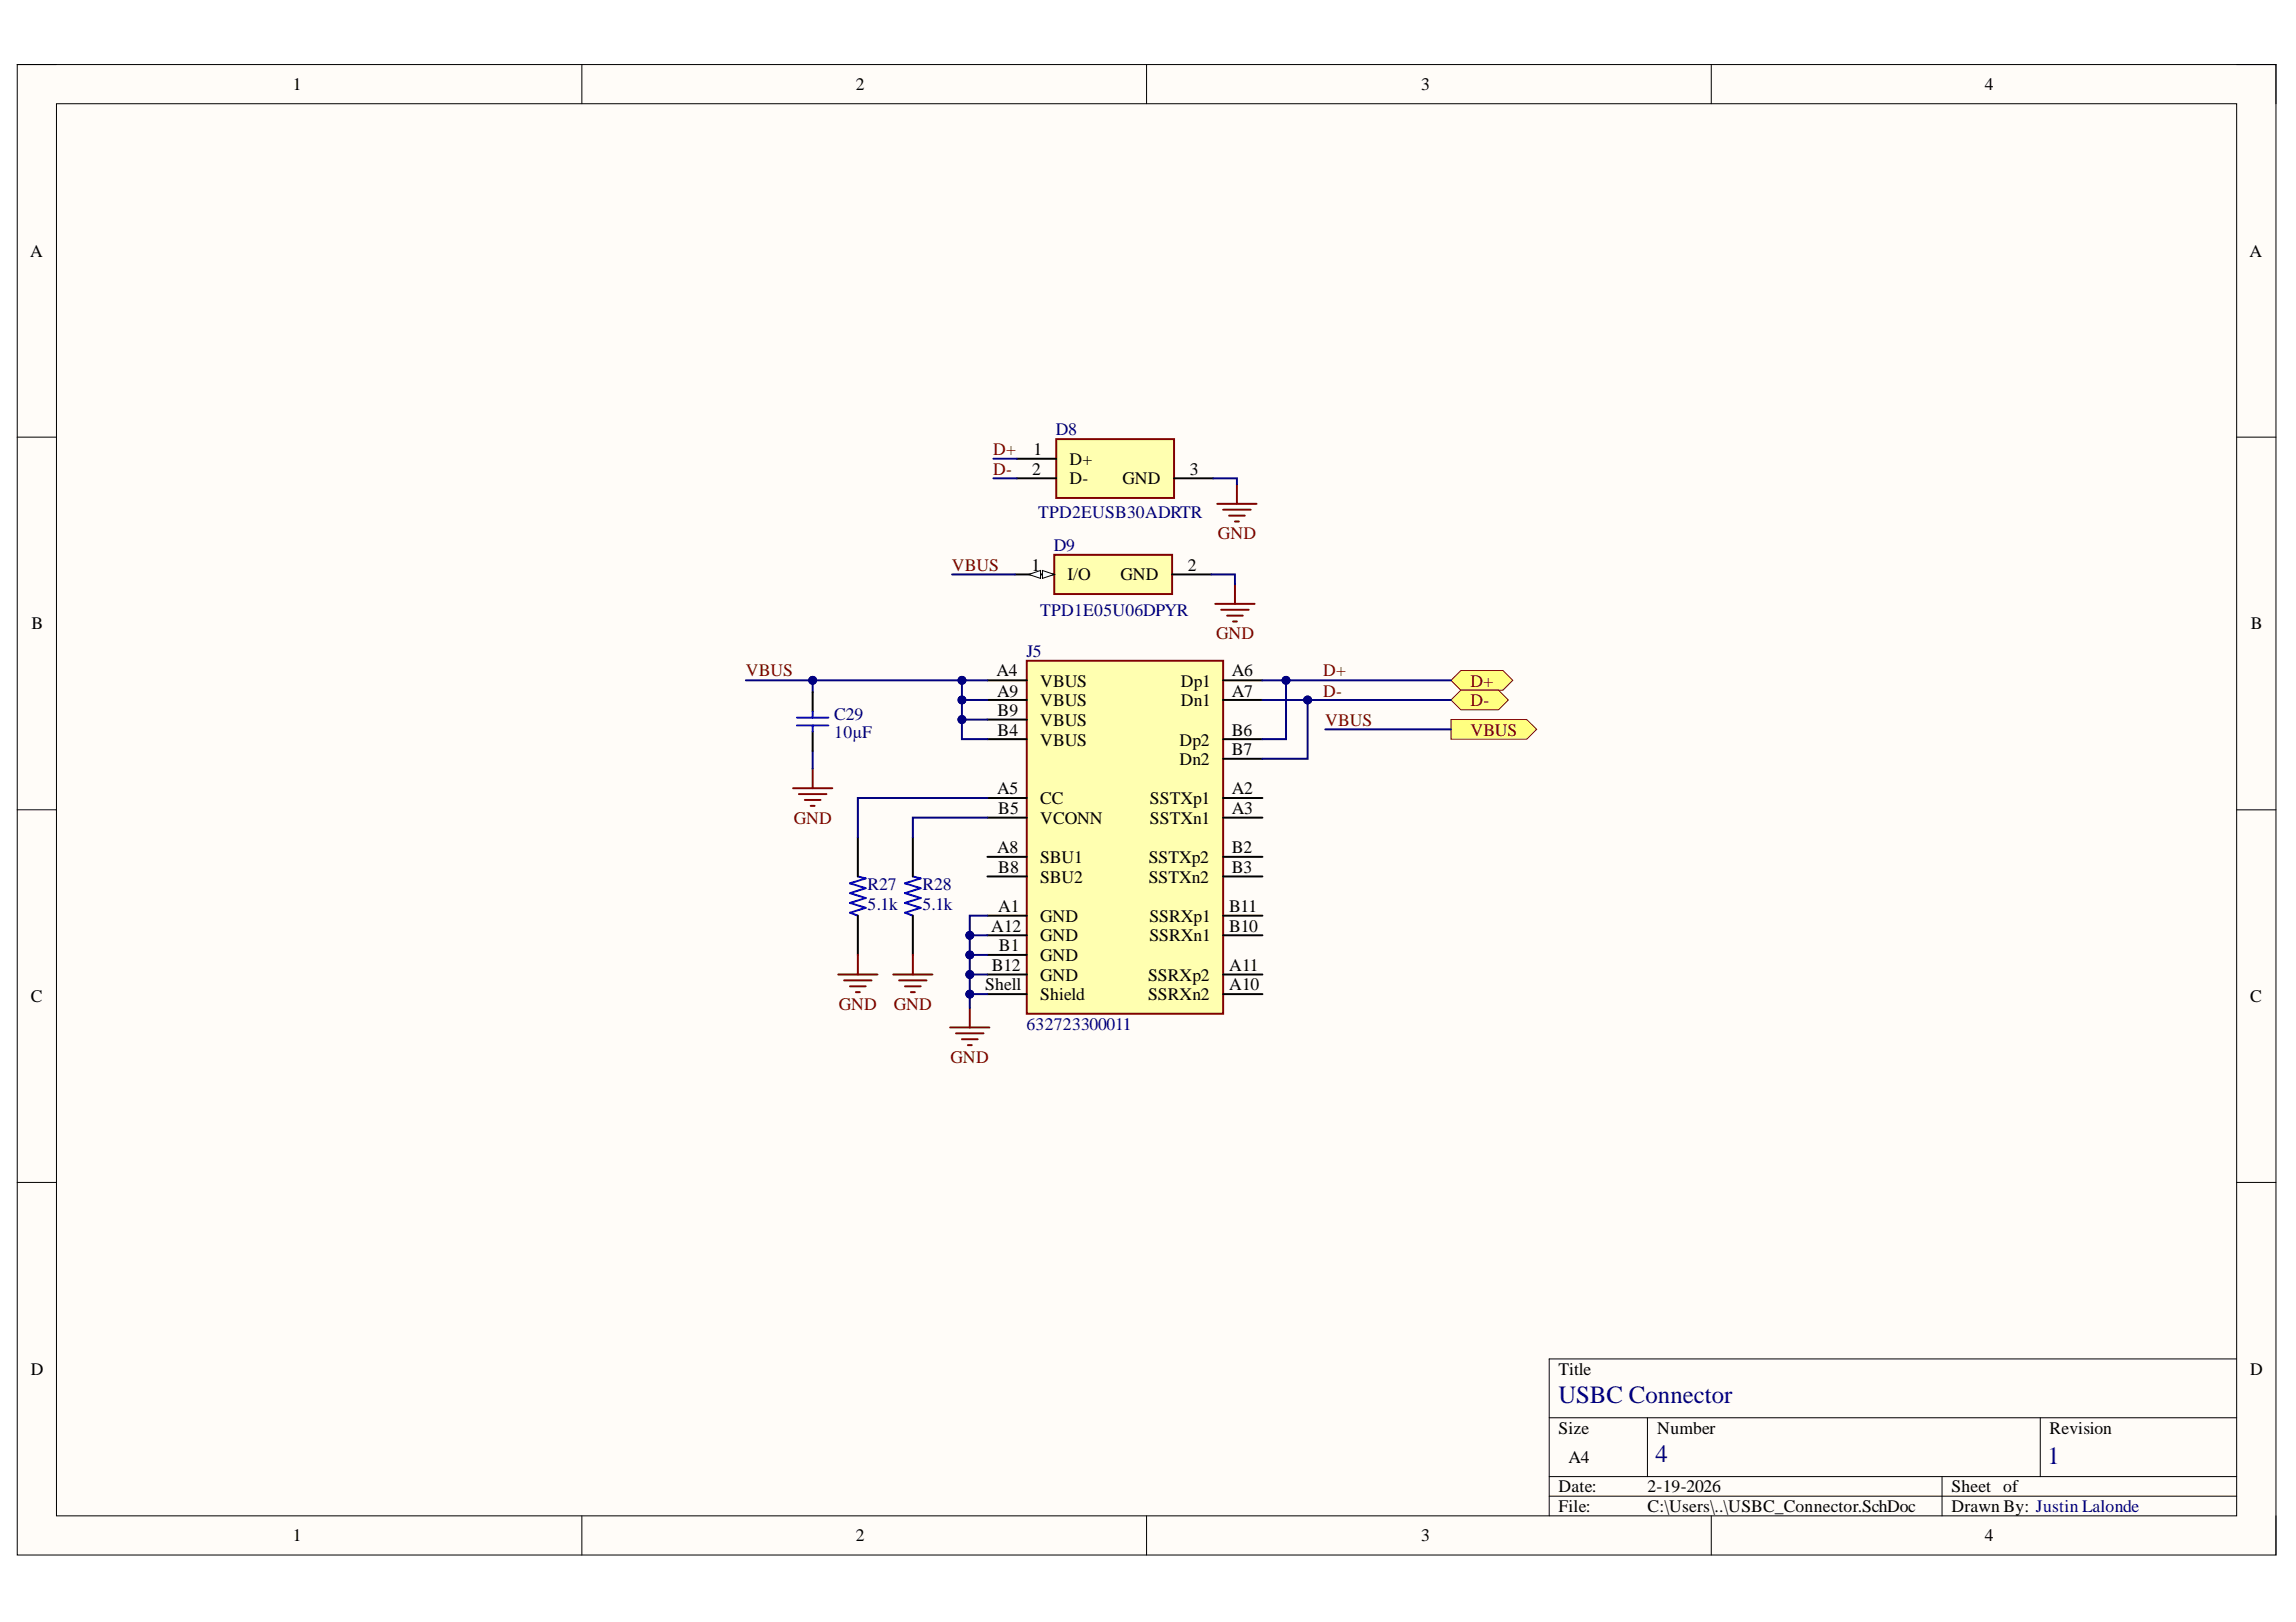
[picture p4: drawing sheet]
<svg xmlns="http://www.w3.org/2000/svg" width="297mm" height="210mm" viewBox="0 0 297 210" stroke-linecap="round" stroke-linejoin="round" font-family="sans-serif">
<defs><g id="words">
<g font-size="3.2" fill="#000080">
<text x="201.6" y="181.6">USBC Connector</text>
<text x="214.2" y="189.2">4</text>
<text x="264.9" y="189.4">1</text>
</g>
<g font-size="2.3">
<text x="37.9" y="11.7">1</text>
<text x="110.7" y="11.7">2</text>
<text x="183.9" y="11.7">3</text>
<text x="256.8" y="11.7">4</text>
<text x="3.9" y="33.3">A</text>
<text x="291" y="33.3">A</text>
<text x="133.7" y="58.9">1</text>
<text x="133.6" y="61.4">2</text>
<text x="138.4" y="60.2">D+</text>
<text x="138.4" y="62.7">D-</text>
<text x="145.2" y="62.7">GND</text>
<text x="153.9" y="61.4">3</text>
<text x="133.5" y="73.8">1</text>
<text x="138.1" y="75.1">I/O</text>
<text x="145" y="75.1">GND</text>
<text x="153.7" y="73.8">2</text>
<text x="4.1" y="81.4">B</text>
<text x="291.2" y="81.4">B</text>
<text x="128.9" y="87.5">A4</text>
<text x="134.6" y="88.9">VBUS</text>
<text x="152.8" y="88.9">Dp1</text>
<text x="159.4" y="87.5">A6</text>
<text x="129" y="90.1">A9</text>
<text x="129.1" y="95.2">B4</text>
<text x="129.1" y="92.7">B9</text>
<text x="134.6" y="91.4">VBUS</text>
<text x="134.6" y="93.9">VBUS</text>
<text x="152.8" y="91.4">Dn1</text>
<text x="159.4" y="90.1">A7</text>
<text x="159.4" y="95.2">B6</text>
<text x="134.6" y="96.5">VBUS</text>
<text x="152.6" y="96.5">Dp2</text>
<text x="152.6" y="99">Dn2</text>
<text x="159.4" y="97.7">B7</text>
<text x="129" y="102.8">A5</text>
<text x="129.2" y="105.3">B5</text>
<text x="134.6" y="104.1">CC</text>
<text x="134.6" y="106.6">VCONN</text>
<text x="148.8" y="104.1">SSTXp1</text>
<text x="148.8" y="106.6">SSTXn1</text>
<text x="159.4" y="102.8">A2</text>
<text x="159.4" y="105.3">A3</text>
<text x="129" y="110.4">A8</text>
<text x="129.2" y="113">B8</text>
<text x="134.6" y="111.7">SBU1</text>
<text x="148.6" y="111.7">SSTXp2</text>
<text x="159.4" y="110.4">B2</text>
<text x="159.4" y="113">B3</text>
<text x="129.2" y="118">A1</text>
<text x="134.6" y="119.3">GND</text>
<text x="134.6" y="114.2">SBU2</text>
<text x="148.6" y="114.2">SSTXn2</text>
<text x="148.7" y="119.3">SSRXp1</text>
<text x="159" y="118">B11</text>
<text x="128.2" y="120.6">A12</text>
<text x="128.3" y="125.6">B12</text>
<text x="129.2" y="123.1">B1</text>
<text x="134.6" y="121.8">GND</text>
<text x="134.6" y="124.4">GND</text>
<text x="148.7" y="121.8">SSRXn1</text>
<text x="159" y="125.6">A11</text>
<text x="159" y="120.6">B10</text>
<text x="4" y="129.7">C</text>
<text x="127.5" y="128.2">Shell</text>
<text x="134.6" y="126.9">GND</text>
<text x="134.6" y="129.4">Shield</text>
<text x="148.5" y="129.4">SSRXn2</text>
<text x="148.5" y="126.9">SSRXp2</text>
<text x="159" y="128.2">A10</text>
<text x="291.1" y="129.7">C</text>
<text x="4" y="177.9">D</text>
<text x="201.6" y="177.9">Title</text>
<text x="291.1" y="177.9">D</text>
<text x="201.6" y="185.5">Size</text>
<text x="214.4" y="185.5">Number</text>
<text x="265.2" y="185.5">Revision</text>
<text x="202.9" y="189.3">A4</text>
<text x="201.6" y="193.1">Date:</text>
<text x="201.6" y="195.7">File:</text>
<text x="213.1" y="193.1">2-19-2026</text>
<text x="213.1" y="195.7">C:\Users\..\USBC_Connector.SchDoc</text>
<text x="252.5" y="193.1">Sheet of</text>
<text x="252.5" y="195.7">Drawn By: Justin Lalonde</text>
<text x="37.9" y="199.5">1</text>
<text x="110.7" y="199.5">2</text>
<text x="183.9" y="199.5">3</text>
<text x="256.8" y="199.5">4</text>
</g>
<g font-size="2.3" fill="#800000">
<text x="128.5" y="58.9">D+</text>
<text x="128.5" y="61.4">D-</text>
<text x="157.6" y="69.8">GND</text>
<text x="123.1" y="73.8">VBUS</text>
<text x="157.3" y="82.7">GND</text>
<text x="96.5" y="87.5">VBUS</text>
<text x="171.2" y="87.5">D+</text>
<text x="190.2" y="88.9">D+</text>
<text x="171.2" y="90.1">D-</text>
<text x="171.4" y="93.9">VBUS</text>
<text x="190.2" y="91.4">D-</text>
<text x="190.2" y="95.2">VBUS</text>
<text x="102.7" y="106.6">GND</text>
<text x="108.5" y="130.7">GND</text>
<text x="115.6" y="130.7">GND</text>
<text x="123" y="137.5">GND</text>
</g>
<g font-size="2.3" fill="#000080">
<text x="136.6" y="56.4">D8</text>
<text x="134.3" y="67">TPD2EUSB30ADRTR</text>
<text x="136.3" y="71.3">D9</text>
<text x="134.6" y="79.7">TPD1E05U06DPYR</text>
<text x="132.8" y="85">J5</text>
<text x="107.9" y="95.5">10µF</text>
<text x="107.9" y="93.2">C29</text>
<text x="112.2" y="117.8">5.1k</text>
<text x="112.2" y="115.2">R27</text>
<text x="119.3" y="117.8">5.1k</text>
<text x="119.3" y="115.2">R28</text>
<text x="132.8" y="133.2">632723300011</text>
</g>
</g></defs>
<path d="M2.2 8.4h292.2v192.8h-292.2z" fill-rule="evenodd" fill="#fffcf8"/>
<path d="M2.2 8.4h292.2v192.8h-292.2z" fill="none" stroke="#000" stroke-width=".13"/>
<path d="M7.3 13.4h282.1v182.8h-282.1z" fill-rule="evenodd" fill="#fffcf8"/>
<g fill="none" stroke="#000" stroke-width=".13">
<path d="M2.2 8.3h5.1M7.3 13.4h282.1v182.8h-282.1zM75.3 8.3v5.1M148.3 8.3v5.1M221.4 8.4v5M289.4 8.4h5v5M2.2 56.6h5.1M289.4 56.6h5M2.2 104.8h5.1M289.4 104.8h5M2.2 153h5.1M289.4 153h5"/>
<path d="M289.4 175.9h-89v20.3M75.3 196.2v5M148.3 196.2v5M200.4 183.5h89M200.4 191.1h89M200.4 193.6h89M213.1 183.5v7.6M221.4 196.2v5M251.2 191.1v5.1M264 183.5v7.6M294.4 196.2v5"/>
</g>
<path d="M132.8 85.5h25.4v45.7h-25.4z" fill-rule="evenodd" fill="#ffffb0"/>
<path d="M132.8 85.5h25.4v45.7h-25.4z" fill="none" stroke="#800000" stroke-width=".25"/>
<g fill="none" stroke="#000" stroke-width=".25">
<path d="M127.7 88h5.1M127.7 90.6h5.1M127.7 95.7h5.1M127.7 93.1h5.1M158.2 88h5.1M158.2 90.6h5.1M158.2 95.7h5.1M158.2 98.2h5.1M127.7 118.5h5.1M127.7 103.3h5.1M127.7 105.8h5.1M127.7 110.9h5.1"/>
<path d="M127.7 113.4h5.1M158.2 118.5h5.1M158.2 103.3h5.1M158.2 105.8h5.1M158.2 110.9h5.1M158.2 113.4h5.1M127.7 128.7h5.1M127.7 126.1h5.1M127.7 121h5.1M127.7 123.6h5.1M158.2 128.7h5.1M158.2 126.1h5.1"/>
<path d="M158.2 121h5.1"/>
</g>
<path d="M136.6 56.8h15.3v7.6h-15.3z" fill-rule="evenodd" fill="#ffffb0"/>
<path d="M136.6 56.8h15.3v7.6h-15.3z" fill="none" stroke="#800000" stroke-width=".25"/>
<path d="M131.6 59.4h5M131.6 61.9h5M151.9 61.9h5.1" fill="none" stroke="#000" stroke-width=".25"/>
<path d="M136.4 71.8h15.2v5.1h-15.2z" fill-rule="evenodd" fill="#ffffb0"/>
<path d="M136.4 71.8h15.2v5.1h-15.2z" fill="none" stroke="#800000" stroke-width=".25"/>
<path d="M131.3 74.3h5.1" fill="none" stroke="#000" stroke-width=".25"/>
<path d="M134.9 73.8l1.5 .5-1.5 .5z" fill="#f8fcff"/>
<path d="M134.9 73.8l1.5 .5-1.5 .5z" fill="none" stroke="#000" stroke-width=".13"/>
<path d="M133.1 74.3l1.5-.5v1z" fill="#f8fcff"/>
<path d="M133.1 74.3l1.5-.5v1z" fill="none" stroke="#000" stroke-width=".13"/>
<path d="M151.6 74.3h5.1M111 108.3v5.1M111 118.5v5.1M118.1 108.3v5.1M118.1 118.5v5.1" fill="none" stroke="#000" stroke-width=".25"/>
<path d="M111 113.4l1 .3-2 .6 2 .6-2 .7 2 .6-2 .6 2 .7-2 .6 1 .4M118.1 113.4l1 .3-2 .6 2 .6-2 .7 2 .6-2 .6 2 .7-2 .6 1 .4" fill="none" stroke="#00f" stroke-width=".25"/>
<g fill="none" stroke="#800000" stroke-width=".25">
<path d="M157.2 78.1h5.1M157.5 65.2h5.1M158 78.9h3.5M158.2 66h3.6M158.8 79.7h2M159 66.7h2M159.8 75.6v2.5M159.8 67.5h.5M160 62.7v2.5M105.1 99.5v2.5M159.5 80.4h.5M102.6 102h5.1"/>
<path d="M103.4 102.8h3.5M104.1 103.5h2.1M104.9 104.3h.5"/>
</g>
<path d="M187.7 88l1.3-1.2h5.4l1.3 1.2-1.3 1.3h-5.4z" fill-rule="evenodd" fill="#ffff80"/>
<path d="M187.7 88l1.3-1.2h5.4l1.3 1.2-1.3 1.3h-5.4z" fill="none" stroke="#800000" stroke-width=".13"/>
<path d="M187.7 90.6l1.3-1.3h4.9l1.2 1.3-1.2 1.3h-4.9z" fill-rule="evenodd" fill="#ffff80"/>
<path d="M187.7 90.6l1.3-1.3h4.9l1.2 1.3-1.2 1.3h-4.9z" fill="none" stroke="#800000" stroke-width=".13"/>
<g fill="none" stroke="#800000" stroke-width=".25">
<path d="M108.4 126.1h5.1M109.2 126.9h3.6M110 127.6h2M110.7 128.4h.5M111 123.6v2.5M115.6 126.1h5M116.3 126.9h3.6M117.1 127.6h2M117.8 128.4h.5M118.1 123.6v2.5M122.9 133h5.1M123.7 133.7h3.5"/>
<path d="M124.4 134.5h2.1M125.2 135.3h.5M125.5 130.4v2.6"/>
</g>
<path d="M187.7 93.1h9.8l1.3 1.3-1.3 1.3h-9.8z" fill-rule="evenodd" fill="#ffff80"/>
<path d="M187.7 93.1h9.8l1.3 1.3-1.3 1.3h-9.8z" fill="none" stroke="#800000" stroke-width=".13"/>
<path d="M127.7 88h-3.3v7.7h3.3" fill="none" stroke="#000080" stroke-width=".25"/>
<circle cx="124.4" cy="93.1" r=".51" fill="#000080"/>
<circle cx="124.4" cy="93.1" r=".51" fill="none" stroke="#000080" stroke-width=".13"/>
<circle cx="124.4" cy="90.6" r=".51" fill="#000080"/>
<circle cx="124.4" cy="90.6" r=".51" fill="none" stroke="#000080" stroke-width=".13"/>
<circle cx="124.4" cy="88" r=".51" fill="#000080"/>
<circle cx="124.4" cy="88" r=".51" fill="none" stroke="#000080" stroke-width=".13"/>
<path d="M124.4 90.6h3.3" fill="none" stroke="#000080" stroke-width=".25"/>
<circle cx="124.4" cy="90.6" r=".51" fill="#000080"/>
<circle cx="124.4" cy="90.6" r=".51" fill="none" stroke="#000080" stroke-width=".13"/>
<path d="M124.4 93.1h3.3" fill="none" stroke="#000080" stroke-width=".25"/>
<circle cx="124.4" cy="93.1" r=".51" fill="#000080"/>
<circle cx="124.4" cy="93.1" r=".51" fill="none" stroke="#000080" stroke-width=".13"/>
<path d="M128.5 59.4h3.1M123.2 74.3h8.1M128.5 61.9h3.1M156.7 74.3h3.1v1.3M157 61.9h3v.8M166.4 88v7.7h-3.1" fill="none" stroke="#000080" stroke-width=".25"/>
<circle cx="166.4" cy="88" r=".51" fill="#000080"/>
<circle cx="166.4" cy="88" r=".51" fill="none" stroke="#000080" stroke-width=".13"/>
<path d="M169.2 90.6v7.6h-5.9" fill="none" stroke="#000080" stroke-width=".25"/>
<circle cx="169.2" cy="90.6" r=".51" fill="#000080"/>
<circle cx="169.2" cy="90.6" r=".51" fill="none" stroke="#000080" stroke-width=".13"/>
<path d="M163.3 88h24.4" fill="none" stroke="#000080" stroke-width=".25"/>
<circle cx="166.4" cy="88" r=".51" fill="#000080"/>
<circle cx="166.4" cy="88" r=".51" fill="none" stroke="#000080" stroke-width=".13"/>
<path d="M163.3 90.6h24.4" fill="none" stroke="#000080" stroke-width=".25"/>
<circle cx="169.2" cy="90.6" r=".51" fill="#000080"/>
<circle cx="169.2" cy="90.6" r=".51" fill="none" stroke="#000080" stroke-width=".13"/>
<path d="M127.7 103.3h-16.7v5M127.7 105.8h-9.6v2.5M127.7 128.7h-2.2v1.7" fill="none" stroke="#000080" stroke-width=".25"/>
<circle cx="125.5" cy="128.7" r=".51" fill="#000080"/>
<circle cx="125.5" cy="128.7" r=".51" fill="none" stroke="#000080" stroke-width=".13"/>
<path d="M127.7 126.1h-2.2v2.6" fill="none" stroke="#000080" stroke-width=".25"/>
<circle cx="125.5" cy="126.1" r=".51" fill="#000080"/>
<circle cx="125.5" cy="126.1" r=".51" fill="none" stroke="#000080" stroke-width=".13"/>
<circle cx="125.5" cy="128.7" r=".51" fill="#000080"/>
<circle cx="125.5" cy="128.7" r=".51" fill="none" stroke="#000080" stroke-width=".13"/>
<path d="M127.7 123.6h-2.2v2.5" fill="none" stroke="#000080" stroke-width=".25"/>
<circle cx="125.5" cy="123.6" r=".51" fill="#000080"/>
<circle cx="125.5" cy="123.6" r=".51" fill="none" stroke="#000080" stroke-width=".13"/>
<circle cx="125.5" cy="126.1" r=".51" fill="#000080"/>
<circle cx="125.5" cy="126.1" r=".51" fill="none" stroke="#000080" stroke-width=".13"/>
<path d="M127.7 121h-2.2v2.6" fill="none" stroke="#000080" stroke-width=".25"/>
<circle cx="125.5" cy="121" r=".51" fill="#000080"/>
<circle cx="125.5" cy="121" r=".51" fill="none" stroke="#000080" stroke-width=".13"/>
<circle cx="125.5" cy="123.6" r=".51" fill="#000080"/>
<circle cx="125.5" cy="123.6" r=".51" fill="none" stroke="#000080" stroke-width=".13"/>
<path d="M127.7 118.5h-2.2v2.5" fill="none" stroke="#000080" stroke-width=".25"/>
<circle cx="125.5" cy="121" r=".51" fill="#000080"/>
<circle cx="125.5" cy="121" r=".51" fill="none" stroke="#000080" stroke-width=".13"/>
<path d="M105.1 88v1.6M171.5 94.4h16.2" fill="none" stroke="#000080" stroke-width=".25"/>
<circle cx="105.1" cy="88" r=".51" fill="#000080"/>
<circle cx="105.1" cy="88" r=".51" fill="none" stroke="#000080" stroke-width=".13"/>
<path d="M96.5 88h27.9" fill="none" stroke="#000080" stroke-width=".25"/>
<circle cx="124.4" cy="88" r=".51" fill="#000080"/>
<circle cx="124.4" cy="88" r=".51" fill="none" stroke="#000080" stroke-width=".13"/>
<circle cx="105.1" cy="88" r=".51" fill="#000080"/>
<circle cx="105.1" cy="88" r=".51" fill="none" stroke="#000080" stroke-width=".13"/>
<path d="M105.1 97.2v2.3" fill="none" stroke="#000080" stroke-width=".25"/>
<path d="M105.1 89.6v2.5M105.1 94.6v2.6" fill="none" stroke="#000" stroke-width=".25"/>
<path d="M103.1 93.9h4.1M103.1 92.9h4.1M105.1 92.1v.8M105.1 93.9v.7" fill="none" stroke="#00f" stroke-width=".25"/>
<use href="#words"/>
</svg>
